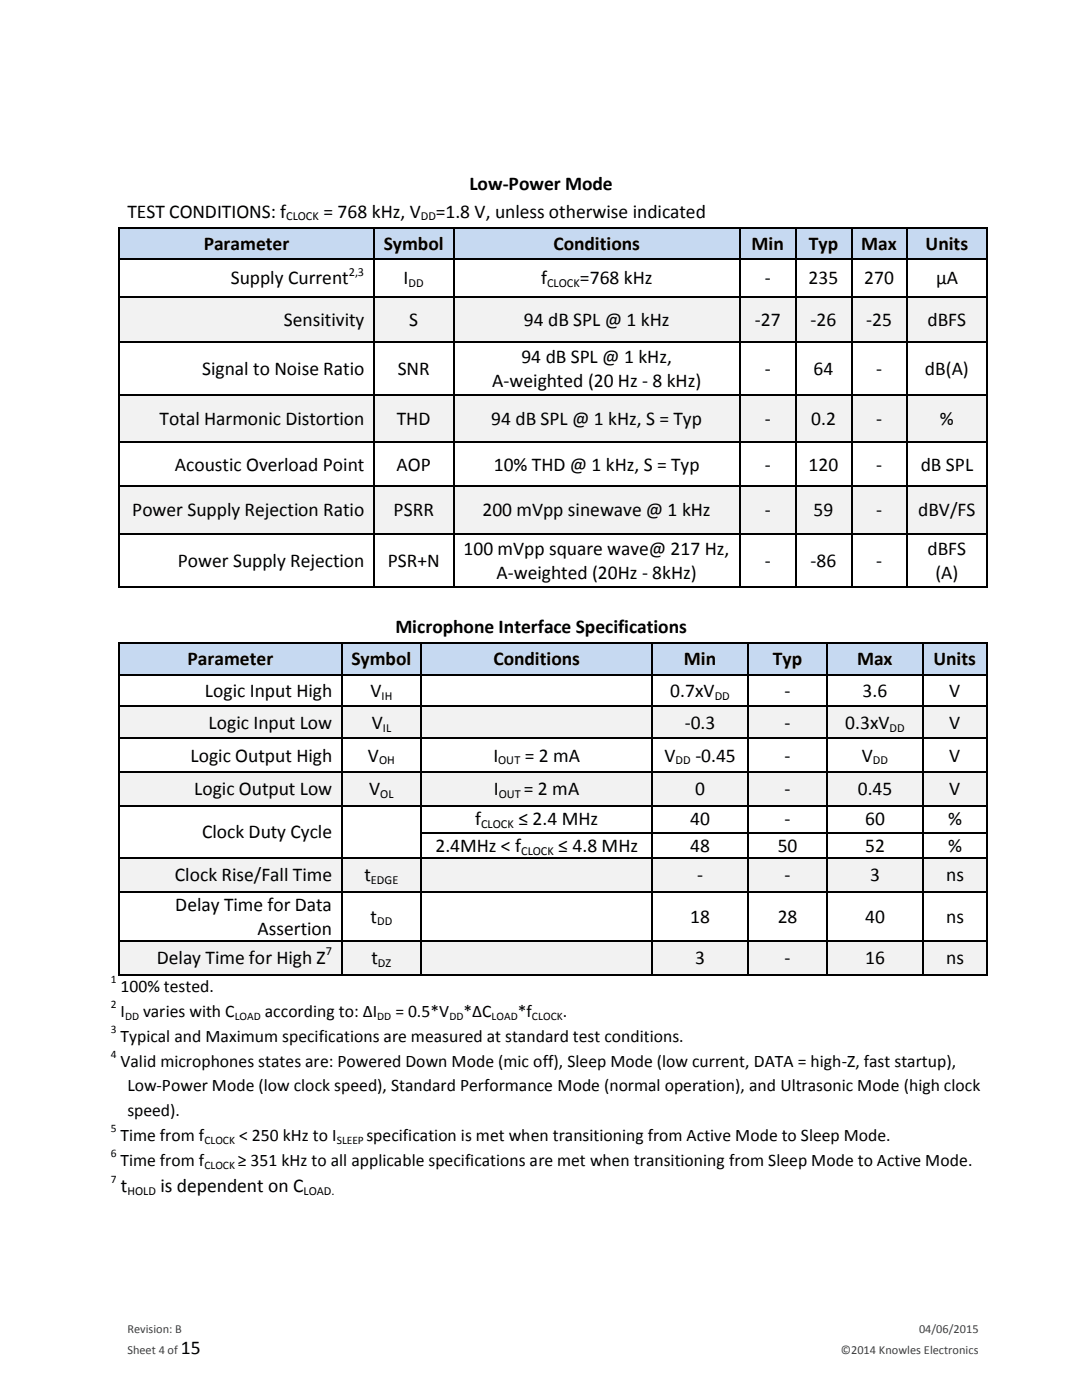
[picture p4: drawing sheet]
<svg xmlns="http://www.w3.org/2000/svg" width="216mm" height="279mm" viewBox="0 0 216 279" stroke-linecap="round" stroke-linejoin="round" font-family="sans-serif">
<defs><g id="words">
<g font-size="3.9">
<text x="93.7" y="38">Low-Power Mode</text>
<text x="25.4" y="43.4">TEST CONDITIONS: f</text>
<text x="64.5" y="43.4">= 768 kHz, V</text>
<text x="87" y="43.4">=1.8 V, unless otherwise indicated</text>
<text x="40.6" y="49.9">Parameter</text>
<text x="76.6" y="49.9">Symbol</text>
<text x="110.4" y="49.9">Conditions</text>
<text x="150" y="49.9">Min</text>
<text x="161.4" y="49.9">Typ</text>
<text x="171.9" y="49.9">Max</text>
<text x="184.7" y="49.9">Units</text>
<text x="46.1" y="56.8">Supply Current</text>
<text x="80.5" y="56.8">I</text>
<text x="108" y="56.8">f</text>
<text x="115.7" y="56.8">=768 kHz</text>
<text x="152.6" y="56.8">-</text>
<text x="161.4" y="56.8">235</text>
<text x="172.5" y="56.8">270</text>
<text x="186.8" y="56.8">µA</text>
<text x="56.6" y="65.1">Sensitivity</text>
<text x="81.6" y="65.1">S</text>
<text x="104.5" y="65.1">94 dB SPL @ 1 kHz</text>
<text x="150.6" y="65.1">-27</text>
<text x="161.7" y="65.1">-26</text>
<text x="172.8" y="65.1">-25</text>
<text x="185.1" y="65.1">dBFS</text>
<text x="40.4" y="74.8">Signal to Noise Ratio</text>
<text x="79.4" y="74.8">SNR</text>
<text x="98.2" y="77.2">A-weighted (20 Hz - 8 kHz)</text>
<text x="104" y="72.4">94 dB SPL @ 1 kHz,</text>
<text x="152.6" y="74.8">-</text>
<text x="162.3" y="74.8">64</text>
<text x="174.8" y="74.8">-</text>
<text x="184.6" y="74.8">dB(A)</text>
<text x="31.8" y="84.8">Total Harmonic Distortion</text>
<text x="79.2" y="84.8">THD</text>
<text x="98" y="84.8">94 dB SPL @ 1 kHz, S = Typ</text>
<text x="152.6" y="84.8">-</text>
<text x="161.9" y="84.8">0.2</text>
<text x="174.8" y="84.8">-</text>
<text x="187.5" y="84.8">%</text>
<text x="34.9" y="93.9">Acoustic Overload Point</text>
<text x="79.1" y="93.9">AOP</text>
<text x="98.5" y="93.9">10% THD @ 1 kHz, S = Typ</text>
<text x="152.6" y="93.9">-</text>
<text x="161.4" y="93.9">120</text>
<text x="174.8" y="93.9">-</text>
<text x="183.7" y="93.9">dB SPL</text>
<text x="26.4" y="103.1">Power Supply Rejection Ratio</text>
<text x="78.5" y="103.1">PSRR</text>
<text x="96.3" y="103.1">200 mVpp sinewave @ 1 kHz</text>
<text x="152.6" y="103.1">-</text>
<text x="162.3" y="103.1">59</text>
<text x="174.8" y="103.1">-</text>
<text x="183.2" y="103.1">dBV/FS</text>
<text x="35.5" y="113.1">Power Supply Rejection</text>
<text x="77.4" y="113.1">PSR+N</text>
<text x="92.5" y="110.7">100 mVpp square wave@ 217 Hz,</text>
<text x="152.6" y="113.1">-</text>
<text x="161.7" y="113.1">-86</text>
<text x="174.8" y="113.1">-</text>
<text x="185.1" y="110.7">dBFS</text>
<text x="99.1" y="115.5">A-weighted (20Hz - 8kHz)</text>
<text x="186.6" y="115.5">(A)</text>
<text x="78.9" y="126.3">Microphone Interface Specifications</text>
<text x="37.4" y="132.8">Parameter</text>
<text x="70.1" y="132.8">Symbol</text>
<text x="98.4" y="132.8">Conditions</text>
<text x="136.5" y="132.8">Min</text>
<text x="154.2" y="132.8">Typ</text>
<text x="171" y="132.8">Max</text>
<text x="186.3" y="132.8">Units</text>
<text x="40.9" y="139.1">Logic Input High</text>
<text x="73.9" y="139.1">V</text>
<text x="133.8" y="139.1">0.7xV</text>
<text x="156.5" y="139.1">-</text>
<text x="172.1" y="139.1">3.6</text>
<text x="189.4" y="139.1">V</text>
<text x="41.6" y="145.5">Logic Input Low</text>
<text x="74.2" y="145.5">V</text>
<text x="136.6" y="145.5">-0.3</text>
<text x="156.5" y="145.5">-</text>
<text x="168.6" y="145.5">0.3xV</text>
<text x="189.4" y="145.5">V</text>
<text x="38" y="152">Logic Output High</text>
<text x="73.4" y="152">V</text>
<text x="98.4" y="152">I</text>
<text x="104.7" y="152">= 2 mA</text>
<text x="132.6" y="152">V</text>
<text x="138.8" y="152">-0.45</text>
<text x="156.5" y="152">-</text>
<text x="172" y="152">V</text>
<text x="189.4" y="152">V</text>
<text x="38.7" y="158.7">Logic Output Low</text>
<text x="73.7" y="158.7">V</text>
<text x="98.6" y="158.7">I</text>
<text x="104.5" y="158.7">= 2 mA</text>
<text x="138.7" y="158.7">0</text>
<text x="156.5" y="158.7">-</text>
<text x="171.1" y="158.7">0.45</text>
<text x="189.4" y="158.7">V</text>
<text x="40.3" y="167.3">Clock Duty Cycle</text>
<text x="94.8" y="164.7">f</text>
<text x="103.4" y="164.7">≤ 2.4 MHz</text>
<text x="137.7" y="164.7">40</text>
<text x="156.5" y="164.7">-</text>
<text x="172.6" y="164.7">60</text>
<text x="189.2" y="164.7">%</text>
<text x="86.9" y="170">2.4MHz &lt; f</text>
<text x="111.4" y="170">≤ 4.8 MHz</text>
<text x="137.7" y="170">48</text>
<text x="155.2" y="170">50</text>
<text x="172.6" y="170">52</text>
<text x="189.2" y="170">%</text>
<text x="34.9" y="175.9">Clock Rise/Fall Time</text>
<text x="72.7" y="175.9">t</text>
<text x="139.1" y="175.9">-</text>
<text x="156.5" y="175.9">-</text>
<text x="173.6" y="175.9">3</text>
<text x="188.8" y="175.9">ns</text>
<text x="35" y="181.8">Delay Time for Data</text>
<text x="73.9" y="184.1">t</text>
<text x="137.7" y="184.1">18</text>
<text x="155.2" y="184.1">28</text>
<text x="172.6" y="184.1">40</text>
<text x="188.8" y="184.1">ns</text>
<text x="51.4" y="186.5">Assertion</text>
<text x="31.3" y="192.4">Delay Time for High Z</text>
<text x="74.1" y="192.4">t</text>
<text x="138.7" y="192.4">3</text>
<text x="156.5" y="192.4">-</text>
<text x="172.6" y="192.4">16</text>
<text x="188.8" y="192.4">ns</text>
<text x="24.1" y="237.9">t</text>
<text x="32" y="237.9">is dependent on C</text>
<text x="36.1" y="270.2">15</text>
</g>
<g font-size="3.5">
<text x="24.1" y="198">100% tested.</text>
<text x="24.1" y="203">I</text>
<text x="28.5" y="203">varies with C</text>
<text x="52.8" y="203">according to: ΔI</text>
<text x="78.9" y="203">= 0.5*V</text>
<text x="92.5" y="203">*ΔC</text>
<text x="103.4" y="203">*f</text>
<text x="112.3" y="203">.</text>
<text x="24.1" y="207.9">Typical and Maximum specifications are measured at standard test conditions.</text>
<text x="24.1" y="212.9">Valid microphones states are: Powered Down Mode (mic off), Sleep Mode (low current, DATA = high-Z, fast startup),</text>
<text x="25.4" y="217.8">Low-Power Mode (low clock speed), Standard Performance Mode (normal operation), and Ultrasonic Mode (high clock</text>
<text x="24.1" y="227.7">Time from f</text>
<text x="25.4" y="222.8">speed).</text>
<text x="47.7" y="227.7">&lt; 250 kHz to I</text>
<text x="73.1" y="227.7">specification is met when transitioning from Active Mode to Sleep Mode.</text>
<text x="24.1" y="232.7">Time from f</text>
<text x="47.5" y="232.7">≥ 351 kHz to all applicable specifications are met when transitioning from Sleep Mode to Active Mode.</text>
</g>
<g font-size="2.5">
<text x="57.1" y="44">CLOCK</text>
<text x="84" y="44">DD</text>
<text x="69.6" y="55">2,3</text>
<text x="81.5" y="57.3">DD</text>
<text x="109.2" y="57.3">CLOCK</text>
<text x="76.1" y="139.7">IH</text>
<text x="142.6" y="139.7">DD</text>
<text x="76.4" y="146">IL</text>
<text x="177.5" y="146">DD</text>
<text x="75.6" y="152.5">OH</text>
<text x="99.4" y="152.5">OUT</text>
<text x="134.8" y="152.5">DD</text>
<text x="174.2" y="152.5">DD</text>
<text x="75.9" y="159.2">OL</text>
<text x="99.5" y="159.2">OUT</text>
<text x="96" y="165.3">CLOCK</text>
<text x="104" y="170.5">CLOCK</text>
<text x="74" y="176.4">EDGE</text>
<text x="75.2" y="184.7">DD</text>
<text x="65" y="190.7">7</text>
<text x="75.4" y="193">DZ</text>
<text x="25.5" y="238.5">HOLD</text>
<text x="60.6" y="238.5">LOAD.</text>
</g>
<g font-size="2.5" fill="#404040">
<text x="25.4" y="265.9">Revision: B</text>
<text x="183.4" y="265.9">04/06/2015</text>
<text x="25.4" y="270.2">Sheet 4 of</text>
<text x="167.8" y="270.2">©2014 Knowles Electronics</text>
</g>
<g font-size="2.3">
<text x="22.1" y="196.2">1</text>
<text x="22.1" y="201.2">2</text>
<text x="24.9" y="203.5">DD</text>
<text x="46.8" y="203.5">LOAD</text>
<text x="75.3" y="203.5">DD</text>
<text x="89.7" y="203.5">DD</text>
<text x="98.1" y="203.5">LOAD</text>
<text x="106.1" y="203.5">CLOCK</text>
<text x="22.1" y="206.1">3</text>
<text x="22.1" y="211.1">4</text>
<text x="22.1" y="226">5</text>
<text x="22.1" y="230.9">6</text>
<text x="40.8" y="228.3">CLOCK</text>
<text x="40.8" y="233.2">CLOCK</text>
<text x="67.2" y="228.3">SLEEP</text>
<text x="22.1" y="236.2">7</text>
</g>
</g></defs>
<g fill="#c6d9f1">
<path d="M24 45.6h50.4v6h-50.4z" fill-rule="evenodd"/>
<path d="M25.7 46.2h47v4.8h-47z" fill-rule="evenodd"/>
<path d="M74.8 45.6h15.5v6h-15.5z" fill-rule="evenodd"/>
<path d="M76.5 46.2h12.1v4.8h-12.1z" fill-rule="evenodd"/>
<path d="M90.7 45.6h56.8v6h-56.8z" fill-rule="evenodd"/>
<path d="M92.4 46.2h53.3v4.8h-53.3z" fill-rule="evenodd"/>
<path d="M147.9 45.6h10.7v6h-10.7z" fill-rule="evenodd"/>
<path d="M149.5 46.2h7.4v4.8h-7.4z" fill-rule="evenodd"/>
<path d="M158.9 45.6h10.8v6h-10.8z" fill-rule="evenodd"/>
<path d="M160.7 46.2h7.3v4.8h-7.3z" fill-rule="evenodd"/>
<path d="M170.1 45.6h10.7v6h-10.7z" fill-rule="evenodd"/>
<path d="M171.8 46.2h7.3v4.8h-7.3z" fill-rule="evenodd"/>
<path d="M181.2 45.6h15.5v6h-15.5z" fill-rule="evenodd"/>
<path d="M182.9 46.2h12.1v4.8h-12.1z" fill-rule="evenodd"/>
</g>
<g fill="#000">
<path d="M23.6 45.3h.4v.3h-.4z" fill-rule="evenodd"/>
<path d="M23.6 45.3h.4v.3h-.4z" fill-rule="evenodd"/>
<path d="M74.5 45.3h.3v.3h-.3z" fill-rule="evenodd"/>
<path d="M90.4 45.3h.3v.3h-.3z" fill-rule="evenodd"/>
<path d="M147.5 45.3h.4v.3h-.4z" fill-rule="evenodd"/>
<path d="M158.6 45.3h.3v.3h-.3z" fill-rule="evenodd"/>
<path d="M169.7 45.3h.4v.3h-.4z" fill-rule="evenodd"/>
<path d="M180.8 45.3h.4v.3h-.4z" fill-rule="evenodd"/>
<path d="M196.7 45.3h.4v.3h-.4z" fill-rule="evenodd"/>
<path d="M196.7 45.3h.4v.3h-.4z" fill-rule="evenodd"/>
</g>
<g fill="none" stroke="#000" stroke-width=".34">
<path d="M23.8 45.6v6M24 45.4h50.5M74.7 45.6v6M74.8 45.4h15.6M90.5 45.6v6M90.7 45.4h56.8M147.7 45.6v6M147.9 45.4h10.7M158.8 45.6v6M158.9 45.4h10.8M169.9 45.6v6M170.1 45.4h10.7"/>
<path d="M181 45.6v6M181.2 45.4h15.5M196.9 45.6v6"/>
</g>
<g fill="#fff">
<path d="M24 52h50.4v7.1h-50.4z" fill-rule="evenodd"/>
<path d="M25.7 53.1h47v4.8h-47z" fill-rule="evenodd"/>
<path d="M74.8 52h15.5v7.1h-15.5z" fill-rule="evenodd"/>
<path d="M76.5 53.1h12.1v4.8h-12.1z" fill-rule="evenodd"/>
<path d="M90.7 52h56.8v7.1h-56.8z" fill-rule="evenodd"/>
<path d="M92.4 53.1h53.3v4.8h-53.3z" fill-rule="evenodd"/>
<path d="M147.9 52h10.7v7.1h-10.7z" fill-rule="evenodd"/>
<path d="M149.5 53.1h7.4v4.8h-7.4z" fill-rule="evenodd"/>
<path d="M158.9 52h10.8v7.1h-10.8z" fill-rule="evenodd"/>
<path d="M160.7 53.1h7.3v4.8h-7.3z" fill-rule="evenodd"/>
<path d="M170.1 52h10.7v7.1h-10.7z" fill-rule="evenodd"/>
<path d="M171.8 53.1h7.3v4.8h-7.3z" fill-rule="evenodd"/>
<path d="M181.2 52h15.5v7.1h-15.5z" fill-rule="evenodd"/>
<path d="M182.9 53.1h12.1v4.8h-12.1z" fill-rule="evenodd"/>
</g>
<g fill="#000">
<path d="M23.6 51.6h.4v.4h-.4z" fill-rule="evenodd"/>
<path d="M74.5 51.6h.3v.4h-.3z" fill-rule="evenodd"/>
<path d="M90.4 51.6h.3v.4h-.3z" fill-rule="evenodd"/>
<path d="M147.5 51.6h.4v.4h-.4z" fill-rule="evenodd"/>
<path d="M158.6 51.6h.3v.4h-.3z" fill-rule="evenodd"/>
<path d="M169.7 51.6h.4v.4h-.4z" fill-rule="evenodd"/>
<path d="M180.8 51.6h.4v.4h-.4z" fill-rule="evenodd"/>
<path d="M196.7 51.6h.4v.4h-.4z" fill-rule="evenodd"/>
</g>
<g fill="none" stroke="#000" stroke-width=".34">
<path d="M23.8 52v7.1M24 51.8h50.5M74.7 52v7.1M74.8 51.8h15.6M90.5 52v7.1M90.7 51.8h56.8M147.7 52v7.1M147.9 51.8h10.7M158.8 52v7.1M158.9 51.8h10.8M169.9 52v7.1M170.1 51.8h10.7"/>
<path d="M181 52v7.1M181.2 51.8h15.5M196.9 52v7.1"/>
</g>
<g fill="#f2f2f2">
<path d="M24 59.4h50.4v8.8h-50.4z" fill-rule="evenodd"/>
<path d="M25.7 61.4h47v4.8h-47z" fill-rule="evenodd"/>
<path d="M74.8 59.4h15.5v8.8h-15.5z" fill-rule="evenodd"/>
<path d="M76.5 61.4h12.1v4.8h-12.1z" fill-rule="evenodd"/>
<path d="M90.7 59.4h56.8v8.8h-56.8z" fill-rule="evenodd"/>
<path d="M92.4 61.4h53.3v4.8h-53.3z" fill-rule="evenodd"/>
<path d="M147.9 59.4h10.7v8.8h-10.7z" fill-rule="evenodd"/>
<path d="M149.5 61.4h7.4v4.8h-7.4z" fill-rule="evenodd"/>
<path d="M158.9 59.4h10.8v8.8h-10.8z" fill-rule="evenodd"/>
<path d="M160.7 61.4h7.3v4.8h-7.3z" fill-rule="evenodd"/>
<path d="M170.1 59.4h10.7v8.8h-10.7z" fill-rule="evenodd"/>
<path d="M171.8 61.4h7.3v4.8h-7.3z" fill-rule="evenodd"/>
<path d="M181.2 59.4h15.5v8.8h-15.5z" fill-rule="evenodd"/>
<path d="M182.9 61.4h12.1v4.8h-12.1z" fill-rule="evenodd"/>
</g>
<g fill="#000">
<path d="M23.6 59.1h.4v.3h-.4z" fill-rule="evenodd"/>
<path d="M74.5 59.1h.3v.3h-.3z" fill-rule="evenodd"/>
<path d="M90.4 59.1h.3v.3h-.3z" fill-rule="evenodd"/>
<path d="M147.5 59.1h.4v.3h-.4z" fill-rule="evenodd"/>
<path d="M158.6 59.1h.3v.3h-.3z" fill-rule="evenodd"/>
<path d="M169.7 59.1h.4v.3h-.4z" fill-rule="evenodd"/>
<path d="M180.8 59.1h.4v.3h-.4z" fill-rule="evenodd"/>
<path d="M196.7 59.1h.4v.3h-.4z" fill-rule="evenodd"/>
</g>
<g fill="none" stroke="#000" stroke-width=".34">
<path d="M23.8 59.4v8.8M24 59.3h50.5M74.7 59.4v8.8M74.8 59.3h15.6M90.5 59.4v8.8M90.7 59.3h56.8M147.7 59.4v8.8M147.9 59.3h10.7M158.8 59.4v8.8M158.9 59.3h10.8M169.9 59.4v8.8M170.1 59.3h10.7"/>
<path d="M181 59.4v8.8M181.2 59.3h15.5M196.9 59.4v8.8"/>
</g>
<g fill="#fff">
<path d="M24 68.5h50.4v10.1h-50.4z" fill-rule="evenodd"/>
<path d="M25.7 71.2h47v4.7h-47z" fill-rule="evenodd"/>
<path d="M74.8 68.5h15.5v10.1h-15.5z" fill-rule="evenodd"/>
<path d="M76.5 71.2h12.1v4.7h-12.1z" fill-rule="evenodd"/>
<path d="M90.7 68.5h56.8v10.1h-56.8z" fill-rule="evenodd"/>
<path d="M92.4 68.8h53.3v4.7h-53.3z" fill-rule="evenodd"/>
<path d="M92.4 73.5h53.3v4.8h-53.3z" fill-rule="evenodd"/>
<path d="M147.9 68.5h10.7v10.1h-10.7z" fill-rule="evenodd"/>
<path d="M149.5 71.2h7.4v4.7h-7.4z" fill-rule="evenodd"/>
<path d="M158.9 68.5h10.8v10.1h-10.8z" fill-rule="evenodd"/>
<path d="M160.7 71.2h7.3v4.7h-7.3z" fill-rule="evenodd"/>
<path d="M170.1 68.5h10.7v10.1h-10.7z" fill-rule="evenodd"/>
<path d="M171.8 71.2h7.3v4.7h-7.3z" fill-rule="evenodd"/>
<path d="M181.2 68.5h15.5v10.1h-15.5z" fill-rule="evenodd"/>
<path d="M182.9 71.2h12.1v4.7h-12.1z" fill-rule="evenodd"/>
</g>
<g fill="#000">
<path d="M23.6 68.2h.4v.3h-.4z" fill-rule="evenodd"/>
<path d="M74.5 68.2h.3v.3h-.3z" fill-rule="evenodd"/>
<path d="M90.4 68.2h.3v.3h-.3z" fill-rule="evenodd"/>
<path d="M147.5 68.2h.4v.3h-.4z" fill-rule="evenodd"/>
<path d="M158.6 68.2h.3v.3h-.3z" fill-rule="evenodd"/>
<path d="M169.7 68.2h.4v.3h-.4z" fill-rule="evenodd"/>
<path d="M180.8 68.2h.4v.3h-.4z" fill-rule="evenodd"/>
<path d="M196.7 68.2h.4v.3h-.4z" fill-rule="evenodd"/>
</g>
<g fill="none" stroke="#000" stroke-width=".34">
<path d="M23.8 68.5v10.1M24 68.3h50.5M74.7 68.5v10.1M74.8 68.3h15.6M90.5 68.5v10.1M90.7 68.3h56.8M147.7 68.5v10.1M147.9 68.3h10.7M158.8 68.5v10.1M158.9 68.3h10.8M169.9 68.5v10.1M170.1 68.3h10.7"/>
<path d="M181 68.5v10.1M181.2 68.3h15.5M196.9 68.5v10.1"/>
</g>
<g fill="#f2f2f2">
<path d="M24 78.9h50.4v9.2h-50.4z" fill-rule="evenodd"/>
<path d="M25.7 81.2h47v4.7h-47z" fill-rule="evenodd"/>
<path d="M74.8 78.9h15.5v9.2h-15.5z" fill-rule="evenodd"/>
<path d="M76.5 81.2h12.1v4.7h-12.1z" fill-rule="evenodd"/>
<path d="M90.7 78.9h56.8v9.2h-56.8z" fill-rule="evenodd"/>
<path d="M92.4 81.2h53.3v4.7h-53.3z" fill-rule="evenodd"/>
<path d="M147.9 78.9h10.7v9.2h-10.7z" fill-rule="evenodd"/>
<path d="M149.5 81.2h7.4v4.7h-7.4z" fill-rule="evenodd"/>
<path d="M158.9 78.9h10.8v9.2h-10.8z" fill-rule="evenodd"/>
<path d="M160.7 81.2h7.3v4.7h-7.3z" fill-rule="evenodd"/>
<path d="M170.1 78.9h10.7v9.2h-10.7z" fill-rule="evenodd"/>
<path d="M171.8 81.2h7.3v4.7h-7.3z" fill-rule="evenodd"/>
<path d="M181.2 78.9h15.5v9.2h-15.5z" fill-rule="evenodd"/>
<path d="M182.9 81.2h12.1v4.7h-12.1z" fill-rule="evenodd"/>
</g>
<g fill="#000">
<path d="M23.6 78.6h.4v.3h-.4z" fill-rule="evenodd"/>
<path d="M74.5 78.6h.3v.3h-.3z" fill-rule="evenodd"/>
<path d="M90.4 78.6h.3v.3h-.3z" fill-rule="evenodd"/>
<path d="M147.5 78.6h.4v.3h-.4z" fill-rule="evenodd"/>
<path d="M158.6 78.6h.3v.3h-.3z" fill-rule="evenodd"/>
<path d="M169.7 78.6h.4v.3h-.4z" fill-rule="evenodd"/>
<path d="M180.8 78.6h.4v.3h-.4z" fill-rule="evenodd"/>
<path d="M196.7 78.6h.4v.3h-.4z" fill-rule="evenodd"/>
</g>
<g fill="none" stroke="#000" stroke-width=".34">
<path d="M23.8 78.9v9.2M24 78.7h50.5M74.7 78.9v9.2M74.8 78.7h15.6M90.5 78.9v9.2M90.7 78.7h56.8M147.7 78.9v9.2M147.9 78.7h10.7M158.8 78.9v9.2M158.9 78.7h10.8M169.9 78.9v9.2M170.1 78.7h10.7"/>
<path d="M181 78.9v9.2M181.2 78.7h15.5M196.9 78.9v9.2"/>
</g>
<g fill="#fff">
<path d="M24 88.4h50.4v8.4h-50.4z" fill-rule="evenodd"/>
<path d="M25.7 90.3h47v4.7h-47z" fill-rule="evenodd"/>
<path d="M74.8 88.4h15.5v8.4h-15.5z" fill-rule="evenodd"/>
<path d="M76.5 90.3h12.1v4.7h-12.1z" fill-rule="evenodd"/>
<path d="M90.7 88.4h56.8v8.4h-56.8z" fill-rule="evenodd"/>
<path d="M92.4 90.3h53.3v4.7h-53.3z" fill-rule="evenodd"/>
<path d="M147.9 88.4h10.7v8.4h-10.7z" fill-rule="evenodd"/>
<path d="M149.5 90.3h7.4v4.7h-7.4z" fill-rule="evenodd"/>
<path d="M158.9 88.4h10.8v8.4h-10.8z" fill-rule="evenodd"/>
<path d="M160.7 90.3h7.3v4.7h-7.3z" fill-rule="evenodd"/>
<path d="M170.1 88.4h10.7v8.4h-10.7z" fill-rule="evenodd"/>
<path d="M171.8 90.3h7.3v4.7h-7.3z" fill-rule="evenodd"/>
<path d="M181.2 88.4h15.5v8.4h-15.5z" fill-rule="evenodd"/>
<path d="M182.9 90.3h12.1v4.7h-12.1z" fill-rule="evenodd"/>
</g>
<g fill="#000">
<path d="M23.6 88.1h.4v.3h-.4z" fill-rule="evenodd"/>
<path d="M74.5 88.1h.3v.3h-.3z" fill-rule="evenodd"/>
<path d="M90.4 88.1h.3v.3h-.3z" fill-rule="evenodd"/>
<path d="M147.5 88.1h.4v.3h-.4z" fill-rule="evenodd"/>
<path d="M158.6 88.1h.3v.3h-.3z" fill-rule="evenodd"/>
<path d="M169.7 88.1h.4v.3h-.4z" fill-rule="evenodd"/>
<path d="M180.8 88.1h.4v.3h-.4z" fill-rule="evenodd"/>
<path d="M196.7 88.1h.4v.3h-.4z" fill-rule="evenodd"/>
</g>
<g fill="none" stroke="#000" stroke-width=".34">
<path d="M23.8 88.4v8.4M24 88.3h50.5M74.7 88.4v8.4M74.8 88.3h15.6M90.5 88.4v8.4M90.7 88.3h56.8M147.7 88.4v8.4M147.9 88.3h10.7M158.8 88.4v8.4M158.9 88.3h10.8M169.9 88.4v8.4M170.1 88.3h10.7"/>
<path d="M181 88.4v8.4M181.2 88.3h15.5M196.9 88.4v8.4"/>
</g>
<g fill="#f2f2f2">
<path d="M24 97.2h50.4v9.2h-50.4z" fill-rule="evenodd"/>
<path d="M25.7 99.4h47v4.8h-47z" fill-rule="evenodd"/>
<path d="M74.8 97.2h15.5v9.2h-15.5z" fill-rule="evenodd"/>
<path d="M76.5 99.4h12.1v4.8h-12.1z" fill-rule="evenodd"/>
<path d="M90.7 97.2h56.8v9.2h-56.8z" fill-rule="evenodd"/>
<path d="M92.4 99.4h53.3v4.8h-53.3z" fill-rule="evenodd"/>
<path d="M147.9 97.2h10.7v9.2h-10.7z" fill-rule="evenodd"/>
<path d="M149.5 99.4h7.4v4.8h-7.4z" fill-rule="evenodd"/>
<path d="M158.9 97.2h10.8v9.2h-10.8z" fill-rule="evenodd"/>
<path d="M160.7 99.4h7.3v4.8h-7.3z" fill-rule="evenodd"/>
<path d="M170.1 97.2h10.7v9.2h-10.7z" fill-rule="evenodd"/>
<path d="M171.8 99.4h7.3v4.8h-7.3z" fill-rule="evenodd"/>
<path d="M181.2 97.2h15.5v9.2h-15.5z" fill-rule="evenodd"/>
<path d="M182.9 99.4h12.1v4.8h-12.1z" fill-rule="evenodd"/>
</g>
<g fill="#000">
<path d="M23.6 96.8h.4v.4h-.4z" fill-rule="evenodd"/>
<path d="M74.5 96.8h.3v.4h-.3z" fill-rule="evenodd"/>
<path d="M90.4 96.8h.3v.4h-.3z" fill-rule="evenodd"/>
<path d="M147.5 96.8h.4v.4h-.4z" fill-rule="evenodd"/>
<path d="M158.6 96.8h.3v.4h-.3z" fill-rule="evenodd"/>
<path d="M169.7 96.8h.4v.4h-.4z" fill-rule="evenodd"/>
<path d="M180.8 96.8h.4v.4h-.4z" fill-rule="evenodd"/>
<path d="M196.7 96.8h.4v.4h-.4z" fill-rule="evenodd"/>
</g>
<g fill="none" stroke="#000" stroke-width=".34">
<path d="M23.8 97.2v9.2M24 97h50.5M74.7 97.2v9.2M74.8 97h15.6M90.5 97.2v9.2M90.7 97h56.8M147.7 97.2v9.2M147.9 97h10.7M158.8 97.2v9.2M158.9 97h10.8M169.9 97.2v9.2M170.1 97h10.7"/>
<path d="M181 97.2v9.2M181.2 97h15.5M196.9 97.2v9.2"/>
</g>
<g fill="#fff">
<path d="M24 106.7h50.4v10.2h-50.4z" fill-rule="evenodd"/>
<path d="M25.7 109.4h47v4.8h-47z" fill-rule="evenodd"/>
<path d="M74.8 106.7h15.5v10.2h-15.5z" fill-rule="evenodd"/>
<path d="M76.5 109.4h12.1v4.8h-12.1z" fill-rule="evenodd"/>
<path d="M90.7 106.7h56.8v10.2h-56.8z" fill-rule="evenodd"/>
<path d="M92.4 107.1h53.3v4.7h-53.3z" fill-rule="evenodd"/>
<path d="M92.4 111.8h53.3v4.8h-53.3z" fill-rule="evenodd"/>
<path d="M147.9 106.7h10.7v10.2h-10.7z" fill-rule="evenodd"/>
<path d="M149.5 109.4h7.4v4.8h-7.4z" fill-rule="evenodd"/>
<path d="M158.9 106.7h10.8v10.2h-10.8z" fill-rule="evenodd"/>
<path d="M160.7 109.4h7.3v4.8h-7.3z" fill-rule="evenodd"/>
<path d="M170.1 106.7h10.7v10.2h-10.7z" fill-rule="evenodd"/>
<path d="M171.8 109.4h7.3v4.8h-7.3z" fill-rule="evenodd"/>
<path d="M181.2 106.7h15.5v10.2h-15.5z" fill-rule="evenodd"/>
<path d="M182.9 107.1h12.1v4.7h-12.1z" fill-rule="evenodd"/>
<path d="M182.9 111.8h12.1v4.8h-12.1z" fill-rule="evenodd"/>
</g>
<g fill="#000">
<path d="M23.6 106.4h.4v.3h-.4z" fill-rule="evenodd"/>
<path d="M23.6 116.9h.4v.3h-.4z" fill-rule="evenodd"/>
<path d="M23.6 116.9h.4v.3h-.4z" fill-rule="evenodd"/>
<path d="M74.5 106.4h.3v.3h-.3z" fill-rule="evenodd"/>
<path d="M74.5 116.9h.3v.3h-.3z" fill-rule="evenodd"/>
<path d="M90.4 106.4h.3v.3h-.3z" fill-rule="evenodd"/>
<path d="M90.4 116.9h.3v.3h-.3z" fill-rule="evenodd"/>
<path d="M147.5 106.4h.4v.3h-.4z" fill-rule="evenodd"/>
<path d="M147.5 116.9h.4v.3h-.4z" fill-rule="evenodd"/>
<path d="M158.6 106.4h.3v.3h-.3z" fill-rule="evenodd"/>
<path d="M158.6 116.9h.3v.3h-.3z" fill-rule="evenodd"/>
<path d="M169.7 106.4h.4v.3h-.4z" fill-rule="evenodd"/>
<path d="M169.7 116.9h.4v.3h-.4z" fill-rule="evenodd"/>
<path d="M180.8 106.4h.4v.3h-.4z" fill-rule="evenodd"/>
<path d="M180.8 116.9h.4v.3h-.4z" fill-rule="evenodd"/>
<path d="M196.7 106.4h.4v.3h-.4z" fill-rule="evenodd"/>
<path d="M196.7 116.9h.4v.3h-.4z" fill-rule="evenodd"/>
<path d="M196.7 116.9h.4v.3h-.4z" fill-rule="evenodd"/>
</g>
<g fill="none" stroke="#000" stroke-width=".34">
<path d="M23.8 106.7v10.2M24 106.5h50.5M24 117.1h50.5M74.7 106.7v10.2M74.8 106.5h15.6M74.8 117.1h15.6M90.5 106.7v10.2M90.7 106.5h56.8M90.7 117.1h56.8M147.7 106.7v10.2M147.9 106.5h10.7M147.9 117.1h10.7"/>
<path d="M158.8 106.7v10.2M158.9 106.5h10.8M158.9 117.1h10.8M169.9 106.7v10.2M170.1 106.5h10.7M170.1 117.1h10.7M181 106.7v10.2M181.2 106.5h15.5M181.2 117.1h15.5M196.9 106.7v10.2"/>
</g>
<g fill="#c6d9f1">
<path d="M24 128.5h44v6h-44z" fill-rule="evenodd"/>
<path d="M25.7 129.1h40.6v4.8h-40.6z" fill-rule="evenodd"/>
<path d="M68.4 128.5h15.5v6h-15.5z" fill-rule="evenodd"/>
<path d="M70.1 129.1h12v4.8h-12z" fill-rule="evenodd"/>
<path d="M84.3 128.5h45.7v6h-45.7z" fill-rule="evenodd"/>
<path d="M86 129.1h42.3v4.8h-42.3z" fill-rule="evenodd"/>
<path d="M130.3 128.5h18.8v6h-18.8z" fill-rule="evenodd"/>
<path d="M132.1 129.1h15.2v4.8h-15.2z" fill-rule="evenodd"/>
<path d="M149.4 128.5h15.5v6h-15.5z" fill-rule="evenodd"/>
<path d="M151.2 129.1h11.9v4.8h-11.9z" fill-rule="evenodd"/>
<path d="M165.2 128.5h18.8v6h-18.8z" fill-rule="evenodd"/>
<path d="M167 129.1h15.2v4.8h-15.2z" fill-rule="evenodd"/>
<path d="M184.3 128.5h12.4v6h-12.4z" fill-rule="evenodd"/>
<path d="M186 129.1h9v4.8h-9z" fill-rule="evenodd"/>
</g>
<g fill="#000">
<path d="M23.6 128.1h.4v.4h-.4z" fill-rule="evenodd"/>
<path d="M23.6 128.1h.4v.4h-.4z" fill-rule="evenodd"/>
<path d="M68 128.1h.3v.4h-.3z" fill-rule="evenodd"/>
<path d="M83.9 128.1h.3v.4h-.3z" fill-rule="evenodd"/>
<path d="M130 128.1h.3v.4h-.3z" fill-rule="evenodd"/>
<path d="M149.1 128.1h.3v.4h-.3z" fill-rule="evenodd"/>
<path d="M164.9 128.1h.3v.4h-.3z" fill-rule="evenodd"/>
<path d="M184 128.1h.3v.4h-.3z" fill-rule="evenodd"/>
<path d="M196.7 128.1h.4v.4h-.4z" fill-rule="evenodd"/>
<path d="M196.7 128.1h.4v.4h-.4z" fill-rule="evenodd"/>
</g>
<g fill="none" stroke="#000" stroke-width=".34">
<path d="M23.8 128.5v6M24 128.3h44M68.2 128.5v6M68.3 128.3h15.6M84 128.5v6M84.2 128.3h45.8M130.2 128.5v6M130.3 128.3h18.8M149.2 128.5v6M149.4 128.3h15.5M165.1 128.5v6M165.2 128.3h18.8"/>
<path d="M184.1 128.5v6M184.3 128.3h12.4M196.9 128.5v6"/>
</g>
<g fill="#fff">
<path d="M24 134.8h44v6h-44z" fill-rule="evenodd"/>
<path d="M25.7 135.5h40.6v4.7h-40.6z" fill-rule="evenodd"/>
<path d="M68.4 134.8h15.5v6h-15.5z" fill-rule="evenodd"/>
<path d="M70.1 135.5h12v4.7h-12z" fill-rule="evenodd"/>
<path d="M84.3 134.8h45.7v6h-45.7z" fill-rule="evenodd"/>
<path d="M86 135.5h42.3v4.7h-42.3z" fill-rule="evenodd"/>
<path d="M130.3 134.8h18.8v6h-18.8z" fill-rule="evenodd"/>
<path d="M132.1 135.5h15.2v4.7h-15.2z" fill-rule="evenodd"/>
<path d="M149.4 134.8h15.5v6h-15.5z" fill-rule="evenodd"/>
<path d="M151.2 135.5h11.9v4.7h-11.9z" fill-rule="evenodd"/>
<path d="M165.2 134.8h18.8v6h-18.8z" fill-rule="evenodd"/>
<path d="M167 135.5h15.2v4.7h-15.2z" fill-rule="evenodd"/>
<path d="M184.3 134.8h12.4v6h-12.4z" fill-rule="evenodd"/>
<path d="M186 135.5h9v4.7h-9z" fill-rule="evenodd"/>
</g>
<g fill="#000">
<path d="M23.6 134.5h.4v.3h-.4z" fill-rule="evenodd"/>
<path d="M68 134.5h.3v.3h-.3z" fill-rule="evenodd"/>
<path d="M83.9 134.5h.3v.3h-.3z" fill-rule="evenodd"/>
<path d="M130 134.5h.3v.3h-.3z" fill-rule="evenodd"/>
<path d="M149.1 134.5h.3v.3h-.3z" fill-rule="evenodd"/>
<path d="M164.9 134.5h.3v.3h-.3z" fill-rule="evenodd"/>
<path d="M184 134.5h.3v.3h-.3z" fill-rule="evenodd"/>
<path d="M196.7 134.5h.4v.3h-.4z" fill-rule="evenodd"/>
</g>
<g fill="none" stroke="#000" stroke-width=".34">
<path d="M23.8 134.8v6M24 134.6h44M68.2 134.8v6M68.3 134.6h15.6M84 134.8v6M84.2 134.6h45.8M130.2 134.8v6M130.3 134.6h18.8M149.2 134.8v6M149.4 134.6h15.5M165.1 134.8v6M165.2 134.6h18.8"/>
<path d="M184.1 134.8v6M184.3 134.6h12.4M196.9 134.8v6"/>
</g>
<g fill="#f2f2f2">
<path d="M24 141.2h44v6h-44z" fill-rule="evenodd"/>
<path d="M25.7 141.8h40.6v4.8h-40.6z" fill-rule="evenodd"/>
<path d="M68.4 141.2h15.5v6h-15.5z" fill-rule="evenodd"/>
<path d="M70.1 141.8h12v4.8h-12z" fill-rule="evenodd"/>
<path d="M84.3 141.2h45.7v6h-45.7z" fill-rule="evenodd"/>
<path d="M86 141.8h42.3v4.8h-42.3z" fill-rule="evenodd"/>
<path d="M130.3 141.2h18.8v6h-18.8z" fill-rule="evenodd"/>
<path d="M132.1 141.8h15.2v4.8h-15.2z" fill-rule="evenodd"/>
<path d="M149.4 141.2h15.5v6h-15.5z" fill-rule="evenodd"/>
<path d="M151.2 141.8h11.9v4.8h-11.9z" fill-rule="evenodd"/>
<path d="M165.2 141.2h18.8v6h-18.8z" fill-rule="evenodd"/>
<path d="M167 141.8h15.2v4.8h-15.2z" fill-rule="evenodd"/>
<path d="M184.3 141.2h12.4v6h-12.4z" fill-rule="evenodd"/>
<path d="M186 141.8h9v4.8h-9z" fill-rule="evenodd"/>
</g>
<g fill="#000">
<path d="M23.6 140.8h.4v.4h-.4z" fill-rule="evenodd"/>
<path d="M68 140.8h.3v.4h-.3z" fill-rule="evenodd"/>
<path d="M83.9 140.8h.3v.4h-.3z" fill-rule="evenodd"/>
<path d="M130 140.8h.3v.4h-.3z" fill-rule="evenodd"/>
<path d="M149.1 140.8h.3v.4h-.3z" fill-rule="evenodd"/>
<path d="M164.9 140.8h.3v.4h-.3z" fill-rule="evenodd"/>
<path d="M184 140.8h.3v.4h-.3z" fill-rule="evenodd"/>
<path d="M196.7 140.8h.4v.4h-.4z" fill-rule="evenodd"/>
</g>
<g fill="none" stroke="#000" stroke-width=".34">
<path d="M23.8 141.2v6M24 141h44M68.2 141.2v6M68.3 141h15.6M84 141.2v6M84.2 141h45.8M130.2 141.2v6M130.3 141h18.8M149.2 141.2v6M149.4 141h15.5M165.1 141.2v6M165.2 141h18.8"/>
<path d="M184.1 141.2v6M184.3 141h12.4M196.9 141.2v6"/>
</g>
<g fill="#fff">
<path d="M24 147.5h44v6.4h-44z" fill-rule="evenodd"/>
<path d="M25.7 148.4h40.6v4.7h-40.6z" fill-rule="evenodd"/>
<path d="M68.4 147.5h15.5v6.4h-15.5z" fill-rule="evenodd"/>
<path d="M70.1 148.4h12v4.7h-12z" fill-rule="evenodd"/>
<path d="M84.3 147.5h45.7v6.4h-45.7z" fill-rule="evenodd"/>
<path d="M86 148.4h42.3v4.7h-42.3z" fill-rule="evenodd"/>
<path d="M130.3 147.5h18.8v6.4h-18.8z" fill-rule="evenodd"/>
<path d="M132.1 148.4h15.2v4.7h-15.2z" fill-rule="evenodd"/>
<path d="M149.4 147.5h15.5v6.4h-15.5z" fill-rule="evenodd"/>
<path d="M151.2 148.4h11.9v4.7h-11.9z" fill-rule="evenodd"/>
<path d="M165.2 147.5h18.8v6.4h-18.8z" fill-rule="evenodd"/>
<path d="M167 148.4h15.2v4.7h-15.2z" fill-rule="evenodd"/>
<path d="M184.3 147.5h12.4v6.4h-12.4z" fill-rule="evenodd"/>
<path d="M186 148.4h9v4.7h-9z" fill-rule="evenodd"/>
</g>
<g fill="#000">
<path d="M23.6 147.2h.4v.3h-.4z" fill-rule="evenodd"/>
<path d="M68 147.2h.3v.3h-.3z" fill-rule="evenodd"/>
<path d="M83.9 147.2h.3v.3h-.3z" fill-rule="evenodd"/>
<path d="M130 147.2h.3v.3h-.3z" fill-rule="evenodd"/>
<path d="M149.1 147.2h.3v.3h-.3z" fill-rule="evenodd"/>
<path d="M164.9 147.2h.3v.3h-.3z" fill-rule="evenodd"/>
<path d="M184 147.2h.3v.3h-.3z" fill-rule="evenodd"/>
<path d="M196.7 147.2h.4v.3h-.4z" fill-rule="evenodd"/>
</g>
<g fill="none" stroke="#000" stroke-width=".34">
<path d="M23.8 147.5v6.4M24 147.3h44M68.2 147.5v6.4M68.3 147.3h15.6M84 147.5v6.4M84.2 147.3h45.8M130.2 147.5v6.4M130.3 147.3h18.8M149.2 147.5v6.4M149.4 147.3h15.5M165.1 147.5v6.4M165.2 147.3h18.8"/>
<path d="M184.1 147.5v6.4M184.3 147.3h12.4M196.9 147.5v6.4"/>
</g>
<g fill="#f2f2f2">
<path d="M24 154.2h44v6.4h-44z" fill-rule="evenodd"/>
<path d="M25.7 155h40.6v4.8h-40.6z" fill-rule="evenodd"/>
<path d="M68.4 154.2h15.5v6.4h-15.5z" fill-rule="evenodd"/>
<path d="M70.1 155h12v4.8h-12z" fill-rule="evenodd"/>
<path d="M84.3 154.2h45.7v6.4h-45.7z" fill-rule="evenodd"/>
<path d="M86 155h42.3v4.8h-42.3z" fill-rule="evenodd"/>
<path d="M130.3 154.2h18.8v6.4h-18.8z" fill-rule="evenodd"/>
<path d="M132.1 155h15.2v4.8h-15.2z" fill-rule="evenodd"/>
<path d="M149.4 154.2h15.5v6.4h-15.5z" fill-rule="evenodd"/>
<path d="M151.2 155h11.9v4.8h-11.9z" fill-rule="evenodd"/>
<path d="M165.2 154.2h18.8v6.4h-18.8z" fill-rule="evenodd"/>
<path d="M167 155h15.2v4.8h-15.2z" fill-rule="evenodd"/>
<path d="M184.3 154.2h12.4v6.4h-12.4z" fill-rule="evenodd"/>
<path d="M186 155h9v4.8h-9z" fill-rule="evenodd"/>
</g>
<g fill="#000">
<path d="M23.6 153.9h.4v.3h-.4z" fill-rule="evenodd"/>
<path d="M68 153.9h.3v.3h-.3z" fill-rule="evenodd"/>
<path d="M83.9 153.9h.3v.3h-.3z" fill-rule="evenodd"/>
<path d="M130 153.9h.3v.3h-.3z" fill-rule="evenodd"/>
<path d="M149.1 153.9h.3v.3h-.3z" fill-rule="evenodd"/>
<path d="M164.9 153.9h.3v.3h-.3z" fill-rule="evenodd"/>
<path d="M184 153.9h.3v.3h-.3z" fill-rule="evenodd"/>
<path d="M196.7 153.9h.4v.3h-.4z" fill-rule="evenodd"/>
</g>
<g fill="none" stroke="#000" stroke-width=".34">
<path d="M23.8 154.2v6.4M24 154.1h44M68.2 154.2v6.4M68.3 154.1h15.6M84 154.2v6.4M84.2 154.1h45.8M130.2 154.2v6.4M130.3 154.1h18.8M149.2 154.2v6.4M149.4 154.1h15.5M165.1 154.2v6.4M165.2 154.1h18.8"/>
<path d="M184.1 154.2v6.4M184.3 154.1h12.4M196.9 154.2v6.4"/>
</g>
<g fill="#fff">
<path d="M24 160.9h44v10.2h-44z" fill-rule="evenodd"/>
<path d="M25.7 163.6h40.6v4.8h-40.6z" fill-rule="evenodd"/>
<path d="M68.4 160.9h15.5v10.2h-15.5z" fill-rule="evenodd"/>
<path d="M70.1 166h12v4.8h-12z" fill-rule="evenodd"/>
<path d="M84.3 160.9h45.7v5.1h-45.7z" fill-rule="evenodd"/>
<path d="M86 161.1h42.3v4.7h-42.3z" fill-rule="evenodd"/>
<path d="M130.3 160.9h18.8v5.1h-18.8z" fill-rule="evenodd"/>
<path d="M132.1 161.1h15.2v4.7h-15.2z" fill-rule="evenodd"/>
<path d="M149.4 160.9h15.5v5.1h-15.5z" fill-rule="evenodd"/>
<path d="M151.2 161.1h11.9v4.7h-11.9z" fill-rule="evenodd"/>
<path d="M165.2 160.9h18.8v5.1h-18.8z" fill-rule="evenodd"/>
<path d="M167 161.1h15.2v4.7h-15.2z" fill-rule="evenodd"/>
<path d="M184.3 160.9h12.5v5.1h-12.5z" fill-rule="evenodd"/>
<path d="M186 161.1h9.1v4.7h-9.1z" fill-rule="evenodd"/>
</g>
<g fill="#000">
<path d="M23.6 160.6h.4v.3h-.4z" fill-rule="evenodd"/>
<path d="M68 160.6h.3v.3h-.3z" fill-rule="evenodd"/>
<path d="M83.9 160.6h.3v.3h-.3z" fill-rule="evenodd"/>
<path d="M130 160.6h.3v.3h-.3z" fill-rule="evenodd"/>
<path d="M149.1 160.6h.3v.3h-.3z" fill-rule="evenodd"/>
<path d="M164.9 160.6h.3v.3h-.3z" fill-rule="evenodd"/>
<path d="M184 160.6h.3v.3h-.3z" fill-rule="evenodd"/>
<path d="M196.7 160.6h.4v.3h-.4z" fill-rule="evenodd"/>
</g>
<g fill="none" stroke="#000" stroke-width=".34">
<path d="M23.8 160.9v5.1M24 160.8h44M68.2 160.9v5.1M68.3 160.8h15.6M84 160.9v5.1M84.2 160.8h45.8M130.2 160.9v5.1M130.3 160.8h18.8M149.2 160.9v5.1M149.4 160.8h15.5M165.1 160.9v5.1M165.2 160.8h18.8"/>
<path d="M184.1 160.9v5.1M184.3 160.8h12.4M197 160.9v5.1"/>
</g>
<g fill="#fff">
<path d="M84.3 166.4h45.7v4.7h-45.7z" fill-rule="evenodd"/>
<path d="M86 166.4h42.3v4.7h-42.3z" fill-rule="evenodd"/>
<path d="M130.3 166.4h18.8v4.7h-18.8z" fill-rule="evenodd"/>
<path d="M132.1 166.4h15.2v4.7h-15.2z" fill-rule="evenodd"/>
<path d="M149.4 166.4h15.5v4.7h-15.5z" fill-rule="evenodd"/>
<path d="M151.2 166.4h11.9v4.7h-11.9z" fill-rule="evenodd"/>
<path d="M165.2 166.4h18.8v4.7h-18.8z" fill-rule="evenodd"/>
<path d="M167 166.4h15.2v4.7h-15.2z" fill-rule="evenodd"/>
<path d="M184.3 166.4h12.5v4.7h-12.5z" fill-rule="evenodd"/>
<path d="M186 166.4h9.1v4.7h-9.1z" fill-rule="evenodd"/>
</g>
<g fill="#000">
<path d="M23.6 166h.4v.4h-.4z" fill-rule="evenodd"/>
<path d="M68 166h.3v.4h-.3z" fill-rule="evenodd"/>
<path d="M83.9 166h.3v.4h-.3z" fill-rule="evenodd"/>
<path d="M130 166h.3v.4h-.3z" fill-rule="evenodd"/>
<path d="M149.1 166h.3v.4h-.3z" fill-rule="evenodd"/>
<path d="M164.9 166h.3v.4h-.3z" fill-rule="evenodd"/>
<path d="M184 166h.3v.4h-.3z" fill-rule="evenodd"/>
<path d="M196.8 166h.4v.4h-.4z" fill-rule="evenodd"/>
</g>
<g fill="none" stroke="#000" stroke-width=".34">
<path d="M23.8 166.4v4.7M68.2 166.4v4.7M84 166.4v4.7M84.2 166.2h45.8M130.2 166.4v4.7M130.3 166.2h18.8M149.2 166.4v4.7M149.4 166.2h15.5M165.1 166.4v4.7M165.2 166.2h18.8M184.1 166.4v4.7M184.3 166.2h12.5"/>
<path d="M197 166.4v4.7"/>
</g>
<g fill="#f2f2f2">
<path d="M24 171.4h44v6.4h-44z" fill-rule="evenodd"/>
<path d="M25.7 172.2h40.6v4.8h-40.6z" fill-rule="evenodd"/>
<path d="M68.4 171.4h15.5v6.4h-15.5z" fill-rule="evenodd"/>
<path d="M70.1 172.2h12v4.8h-12z" fill-rule="evenodd"/>
<path d="M84.3 171.4h45.7v6.4h-45.7z" fill-rule="evenodd"/>
<path d="M86 172.2h42.3v4.8h-42.3z" fill-rule="evenodd"/>
<path d="M130.3 171.4h18.8v6.4h-18.8z" fill-rule="evenodd"/>
<path d="M132.1 172.2h15.2v4.8h-15.2z" fill-rule="evenodd"/>
<path d="M149.4 171.4h15.5v6.4h-15.5z" fill-rule="evenodd"/>
<path d="M151.2 172.2h11.9v4.8h-11.9z" fill-rule="evenodd"/>
<path d="M165.2 171.4h18.8v6.4h-18.8z" fill-rule="evenodd"/>
<path d="M167 172.2h15.2v4.8h-15.2z" fill-rule="evenodd"/>
<path d="M184.3 171.4h12.5v6.4h-12.5z" fill-rule="evenodd"/>
<path d="M186 172.2h9.1v4.8h-9.1z" fill-rule="evenodd"/>
</g>
<g fill="#000">
<path d="M23.6 171.1h.4v.3h-.4z" fill-rule="evenodd"/>
<path d="M68 171.1h.3v.3h-.3z" fill-rule="evenodd"/>
<path d="M83.9 171.1h.3v.3h-.3z" fill-rule="evenodd"/>
<path d="M130 171.1h.3v.3h-.3z" fill-rule="evenodd"/>
<path d="M149.1 171.1h.3v.3h-.3z" fill-rule="evenodd"/>
<path d="M164.9 171.1h.3v.3h-.3z" fill-rule="evenodd"/>
<path d="M184 171.1h.3v.3h-.3z" fill-rule="evenodd"/>
<path d="M196.8 171.1h.4v.3h-.4z" fill-rule="evenodd"/>
</g>
<g fill="none" stroke="#000" stroke-width=".34">
<path d="M23.8 171.4v6.4M24 171.3h44M68.2 171.4v6.4M68.3 171.3h15.6M84 171.4v6.4M84.2 171.3h45.8M130.2 171.4v6.4M130.3 171.3h18.8M149.2 171.4v6.4M149.4 171.3h15.5M165.1 171.4v6.4M165.2 171.3h18.8"/>
<path d="M184.1 171.4v6.4M184.3 171.3h12.5M197 171.4v6.4"/>
</g>
<g fill="#fff">
<path d="M24 178.1h44v9.5h-44z" fill-rule="evenodd"/>
<path d="M25.7 178.1h40.6v4.8h-40.6z" fill-rule="evenodd"/>
<path d="M25.7 182.9h40.6v4.7h-40.6z" fill-rule="evenodd"/>
<path d="M68.4 178.1h15.5v9.5h-15.5z" fill-rule="evenodd"/>
<path d="M70.1 180.5h12v4.7h-12z" fill-rule="evenodd"/>
<path d="M84.3 178.1h45.7v9.5h-45.7z" fill-rule="evenodd"/>
<path d="M86 180.5h42.3v4.7h-42.3z" fill-rule="evenodd"/>
<path d="M130.3 178.1h18.8v9.5h-18.8z" fill-rule="evenodd"/>
<path d="M132.1 180.5h15.2v4.7h-15.2z" fill-rule="evenodd"/>
<path d="M149.4 178.1h15.5v9.5h-15.5z" fill-rule="evenodd"/>
<path d="M151.2 180.5h11.9v4.7h-11.9z" fill-rule="evenodd"/>
<path d="M165.2 178.1h18.8v9.5h-18.8z" fill-rule="evenodd"/>
<path d="M167 180.5h15.2v4.7h-15.2z" fill-rule="evenodd"/>
<path d="M184.3 178.1h12.5v9.5h-12.5z" fill-rule="evenodd"/>
<path d="M186 180.5h9.1v4.7h-9.1z" fill-rule="evenodd"/>
</g>
<g fill="#000">
<path d="M23.6 177.8h.4v.3h-.4z" fill-rule="evenodd"/>
<path d="M68 177.8h.3v.3h-.3z" fill-rule="evenodd"/>
<path d="M83.9 177.8h.3v.3h-.3z" fill-rule="evenodd"/>
<path d="M130 177.8h.3v.3h-.3z" fill-rule="evenodd"/>
<path d="M149.1 177.8h.3v.3h-.3z" fill-rule="evenodd"/>
<path d="M164.9 177.8h.3v.3h-.3z" fill-rule="evenodd"/>
<path d="M184 177.8h.3v.3h-.3z" fill-rule="evenodd"/>
<path d="M196.8 177.8h.4v.3h-.4z" fill-rule="evenodd"/>
</g>
<g fill="none" stroke="#000" stroke-width=".34">
<path d="M23.8 178.1v9.5M24 178h44M68.2 178.1v9.5M68.3 178h15.6M84 178.1v9.5M84.2 178h45.8M130.2 178.1v9.5M130.3 178h18.8M149.2 178.1v9.5M149.4 178h15.5M165.1 178.1v9.5M165.2 178h18.8"/>
<path d="M184.1 178.1v9.5M184.3 178h12.5M197 178.1v9.5"/>
</g>
<g fill="#f2f2f2">
<path d="M24 188h44v6.3h-44z" fill-rule="evenodd"/>
<path d="M25.7 188.8h40.6v4.7h-40.6z" fill-rule="evenodd"/>
<path d="M68.4 188h15.5v6.3h-15.5z" fill-rule="evenodd"/>
<path d="M70.1 188.8h12v4.7h-12z" fill-rule="evenodd"/>
<path d="M84.3 188h45.7v6.3h-45.7z" fill-rule="evenodd"/>
<path d="M86 188.8h42.3v4.7h-42.3z" fill-rule="evenodd"/>
<path d="M130.3 188h18.8v6.3h-18.8z" fill-rule="evenodd"/>
<path d="M132.1 188.8h15.2v4.7h-15.2z" fill-rule="evenodd"/>
<path d="M149.4 188h15.5v6.3h-15.5z" fill-rule="evenodd"/>
<path d="M151.2 188.8h11.9v4.7h-11.9z" fill-rule="evenodd"/>
<path d="M165.2 188h18.8v6.3h-18.8z" fill-rule="evenodd"/>
<path d="M167 188.8h15.2v4.7h-15.2z" fill-rule="evenodd"/>
<path d="M184.3 188h12.5v6.3h-12.5z" fill-rule="evenodd"/>
<path d="M186 188.8h9.1v4.7h-9.1z" fill-rule="evenodd"/>
</g>
<g fill="#000">
<path d="M23.6 187.6h.4v.3h-.4z" fill-rule="evenodd"/>
<path d="M23.6 194.3h.4v.4h-.4z" fill-rule="evenodd"/>
<path d="M23.6 194.3h.4v.4h-.4z" fill-rule="evenodd"/>
<path d="M68 187.6h.3v.3h-.3z" fill-rule="evenodd"/>
<path d="M68 194.3h.3v.4h-.3z" fill-rule="evenodd"/>
<path d="M83.9 187.6h.3v.3h-.3z" fill-rule="evenodd"/>
<path d="M83.9 194.3h.3v.4h-.3z" fill-rule="evenodd"/>
<path d="M130 187.6h.3v.3h-.3z" fill-rule="evenodd"/>
<path d="M130 194.3h.3v.4h-.3z" fill-rule="evenodd"/>
<path d="M149.1 187.6h.3v.3h-.3z" fill-rule="evenodd"/>
<path d="M149.1 194.3h.3v.4h-.3z" fill-rule="evenodd"/>
<path d="M164.9 187.6h.3v.3h-.3z" fill-rule="evenodd"/>
<path d="M164.9 194.3h.3v.4h-.3z" fill-rule="evenodd"/>
<path d="M184 187.6h.3v.3h-.3z" fill-rule="evenodd"/>
<path d="M184 194.3h.3v.4h-.3z" fill-rule="evenodd"/>
<path d="M196.8 187.6h.4v.3h-.4z" fill-rule="evenodd"/>
<path d="M196.8 194.3h.4v.4h-.4z" fill-rule="evenodd"/>
<path d="M196.8 194.3h.4v.4h-.4z" fill-rule="evenodd"/>
</g>
<g fill="none" stroke="#000" stroke-width=".34">
<path d="M23.8 187.9v6.4M24 187.8h44M24 194.5h44M68.2 187.9v6.4M68.3 187.8h15.6M68.3 194.5h15.6M84 187.9v6.4M84.2 187.8h45.8M84.2 194.5h45.8M130.2 187.9v6.4M130.3 187.8h18.8M130.3 194.5h18.8"/>
<path d="M149.2 187.9v6.4M149.4 187.8h15.5M149.4 194.5h15.5M165.1 187.9v6.4M165.2 187.8h18.8M165.2 194.5h18.8M184.1 187.9v6.4M184.3 187.8h12.5M184.3 194.5h12.5M197 187.9v6.4"/>
</g>
<use href="#words"/>
</svg>
